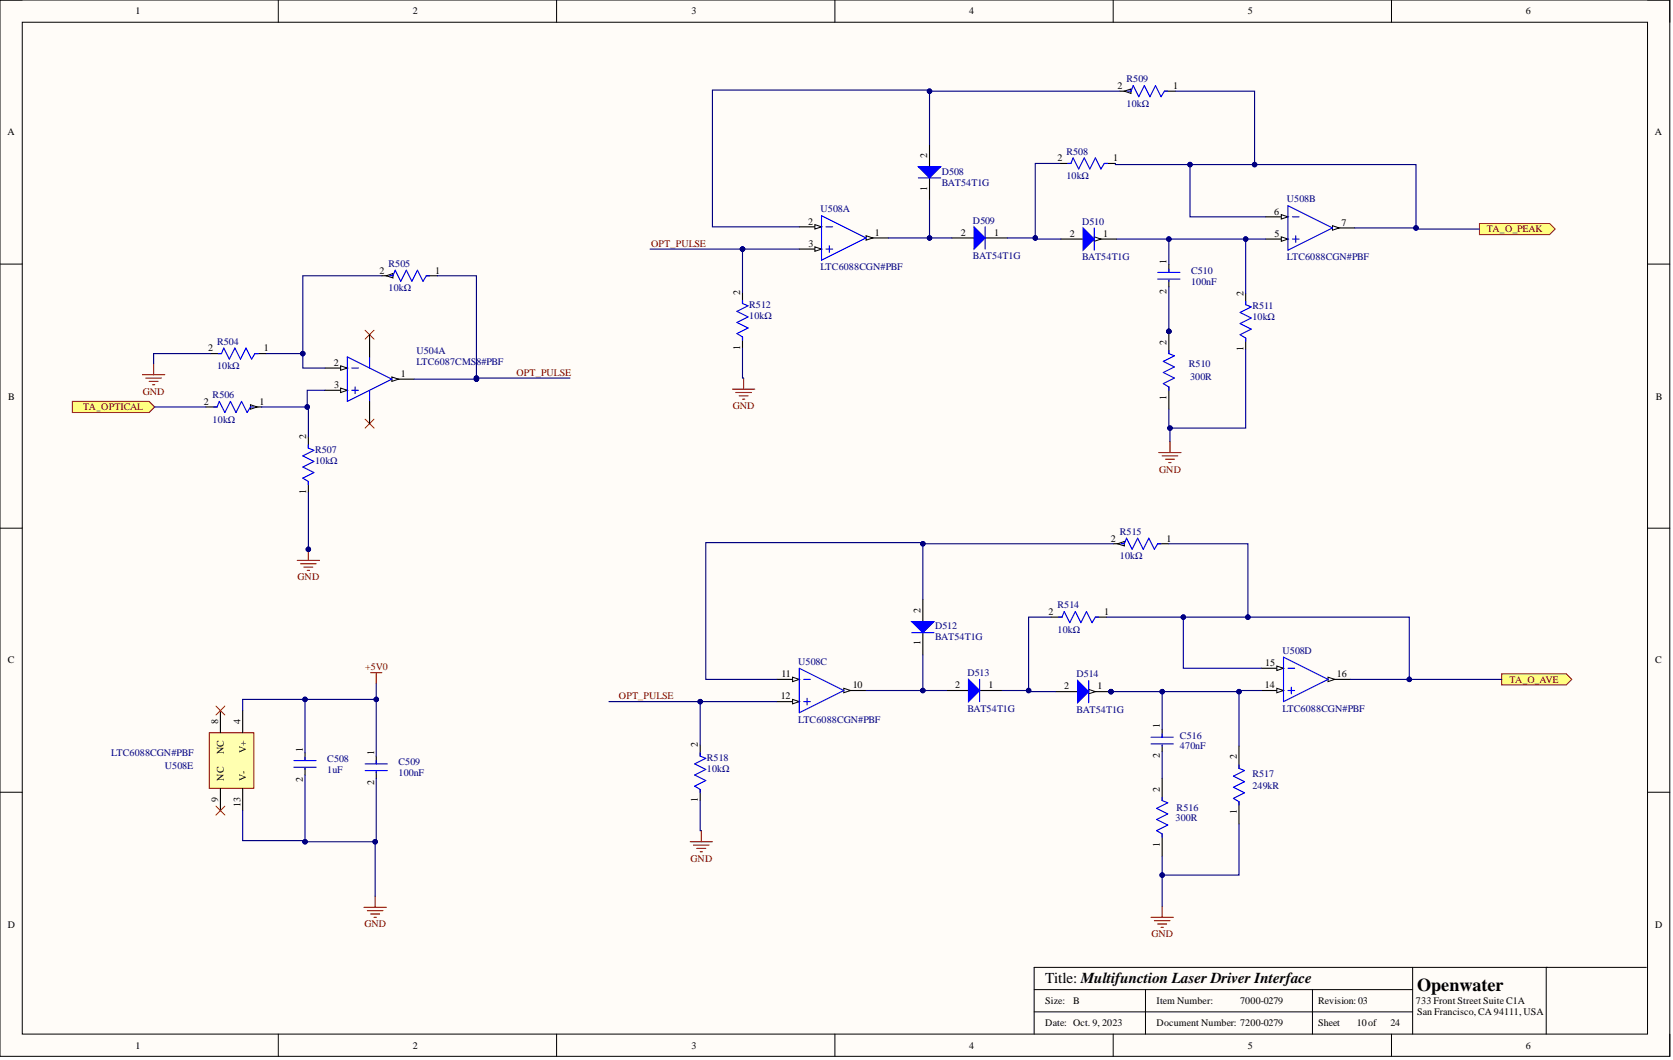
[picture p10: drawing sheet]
<svg xmlns="http://www.w3.org/2000/svg" width="381mm" height="241mm" viewBox="0 0 381 241" stroke-linecap="round" stroke-linejoin="round" font-family="sans-serif">
<defs><g id="words">
<text font-size="4.1" x="322.7" y="225.6">Openwater</text>
<text font-size="3.5" x="238" y="223.8">Title: Multifunction Laser Driver Interface</text>
<g font-size="2.3">
<text x="30.8" y="3.3">1</text>
<text x="94.1" y="3.3">2</text>
<text x="157.5" y="3.3">3</text>
<text x="220.7" y="3.3">4</text>
<text x="284.2" y="3.3">5</text>
<text x="347.5" y="3.3">6</text>
<text x="254.5" y="20.3">2</text>
<text x="267.2" y="20.3">1</text>
<text x="1.7" y="30.8">A</text>
<text x="211.2" y="35.9" transform="rotate(-90 211.2 35.9)">2</text>
<text x="376.9" y="30.8">A</text>
<text x="240.8" y="36.7">2</text>
<text x="253.5" y="36.7">1</text>
<text x="211.2" y="43.4" transform="rotate(-90 211.2 43.4)">1</text>
<text x="184.1" y="51.1">2</text>
<text x="199.3" y="53.7">1</text>
<text x="218.8" y="53.7">2</text>
<text x="226.4" y="53.7">1</text>
<text x="243.6" y="53.9">2</text>
<text x="251.2" y="53.9">1</text>
<text x="290.2" y="48.9">6</text>
<text x="290.3" y="53.9">5</text>
<text x="305.5" y="51.4">7</text>
<text x="184.1" y="56.2">3</text>
<text x="265.7" y="60" transform="rotate(-90 265.7 60)">1</text>
<text x="86.4" y="62.3">2</text>
<text x="99.1" y="62.3">1</text>
<text x="168.6" y="67.1" transform="rotate(-90 168.6 67.1)">2</text>
<text x="265.7" y="66.8" transform="rotate(-90 265.7 66.8)">2</text>
<text x="283.2" y="67.3" transform="rotate(-90 283.2 67.3)">2</text>
<text x="47.4" y="80">2</text>
<text x="60.1" y="80">1</text>
<text x="76.1" y="83.3">2</text>
<text x="168.6" y="79.6" transform="rotate(-90 168.6 79.6)">1</text>
<text x="265.7" y="78.5" transform="rotate(-90 265.7 78.5)">2</text>
<text x="283.2" y="79.8" transform="rotate(-90 283.2 79.8)">1</text>
<text x="76.1" y="88.3">3</text>
<text x="91.3" y="85.8">1</text>
<text x="1.9" y="91">B</text>
<text x="46.4" y="92.1">2</text>
<text x="59.1" y="92.1">1</text>
<text x="265.7" y="91" transform="rotate(-90 265.7 91)">1</text>
<text x="377.1" y="91">B</text>
<text x="69.7" y="100" transform="rotate(-90 69.7 100)">2</text>
<text x="69.7" y="112.5" transform="rotate(-90 69.7 112.5)">1</text>
<text x="253" y="123.3">2</text>
<text x="265.7" y="123.3">1</text>
<text x="209.7" y="139.5" transform="rotate(-90 209.7 139.5)">2</text>
<text x="238.8" y="140">2</text>
<text x="251.5" y="140">1</text>
<text x="209.7" y="146.9" transform="rotate(-90 209.7 146.9)">1</text>
<text x="1.8" y="151">C</text>
<text x="178" y="154.2">11</text>
<text x="288.2" y="151.6">15</text>
<text x="304.5" y="154.2">16</text>
<text x="377" y="151">C</text>
<text x="177.8" y="159.2">12</text>
<text x="194.2" y="156.7">10</text>
<text x="217.5" y="156.7">2</text>
<text x="225.1" y="156.7">1</text>
<text x="242.4" y="156.9">2</text>
<text x="250" y="156.9">1</text>
<text x="288.1" y="156.7">14</text>
<text x="49.7" y="164.8" transform="rotate(-90 49.7 164.8)">8</text>
<text x="54.8" y="164.8" transform="rotate(-90 54.8 164.8)">4</text>
<text x="264.2" y="165.8" transform="rotate(-90 264.2 165.8)">1</text>
<text x="51" y="171.7" transform="rotate(-90 51 171.7)">NC</text>
<text x="56" y="171.4" transform="rotate(-90 56 171.4)">V+</text>
<text x="69" y="171.1" transform="rotate(-90 69 171.1)">1</text>
<text x="85.2" y="171.9" transform="rotate(-90 85.2 171.9)">1</text>
<text x="159" y="170.1" transform="rotate(-90 159 170.1)">2</text>
<text x="264.2" y="172.6" transform="rotate(-90 264.2 172.6)">2</text>
<text x="281.7" y="172.9" transform="rotate(-90 281.7 172.9)">2</text>
<text x="51" y="177.7" transform="rotate(-90 51 177.7)">NC</text>
<text x="56" y="177.7" transform="rotate(-90 56 177.7)">V-</text>
<text x="69" y="177.9" transform="rotate(-90 69 177.9)">2</text>
<text x="85.2" y="178.7" transform="rotate(-90 85.2 178.7)">2</text>
<text x="49.7" y="182.5" transform="rotate(-90 49.7 182.5)">9</text>
<text x="54.8" y="183.6" transform="rotate(-90 54.8 183.6)">13</text>
<text x="159" y="182.6" transform="rotate(-90 159 182.6)">1</text>
<text x="264.2" y="180.2" transform="rotate(-90 264.2 180.2)">2</text>
<text x="281.7" y="185.4" transform="rotate(-90 281.7 185.4)">1</text>
<text x="264.2" y="192.7" transform="rotate(-90 264.2 192.7)">1</text>
<text x="1.8" y="211.2">D</text>
<text x="377" y="211.2">D</text>
<text x="238" y="228.6">Size:</text>
<text x="238" y="233.6">Date: Oct. 9, 2023</text>
<text x="244.4" y="228.6">B</text>
<text x="263.4" y="228.6">Item Number:</text>
<text x="263.4" y="233.6">Document Number: 7200-0279</text>
<text x="282.4" y="228.6">7000-0279</text>
<text x="300.2" y="228.6">Revision:03</text>
<text x="300.2" y="233.6">Sheet</text>
<text x="309" y="233.6">10of</text>
<text x="316.6" y="233.6">24</text>
<text x="322.5" y="228.6">733 Front Street Suite C1A</text>
<text x="322.7" y="231.1">San Francisco, CA 94111, USA</text>
<text x="30.8" y="238.7">1</text>
<text x="94.1" y="238.7">2</text>
<text x="157.5" y="238.7">3</text>
<text x="220.7" y="238.7">4</text>
<text x="284.2" y="238.7">5</text>
<text x="347.5" y="238.7">6</text>
</g>
<g font-size="2.3" fill="#000080">
<text x="256.6" y="18.7">R509</text>
<text x="256.6" y="24.3">10kΩ</text>
<text x="242.9" y="35.2">R508</text>
<text x="214.5" y="39.7">D508</text>
<text x="242.9" y="40.8">10kΩ</text>
<text x="214.5" y="42.3">BAT54T1G</text>
<text x="293.1" y="46.1">U508B</text>
<text x="186.8" y="48.3">U508A</text>
<text x="221.6" y="50.9">D509</text>
<text x="246.4" y="51.1">D510</text>
<text x="221.6" y="59">BAT54T1G</text>
<text x="246.4" y="59.2">BAT54T1G</text>
<text x="293.1" y="59.2">LTC6088CGN#PBF</text>
<text x="88.5" y="60.8">R505</text>
<text x="186.8" y="61.5">LTC6088CGN#PBF</text>
<text x="271.3" y="64.8">100nF</text>
<text x="271.3" y="62.3">C510</text>
<text x="88.5" y="66.3">10kΩ</text>
<text x="170.6" y="70.1">R512</text>
<text x="285.2" y="70.4">R511</text>
<text x="170.6" y="72.6">10kΩ</text>
<text x="285.2" y="72.9">10kΩ</text>
<text x="49.4" y="78.5">R504</text>
<text x="94.8" y="80.5">U504A</text>
<text x="94.8" y="83">LTC6087CMS8#PBF</text>
<text x="270.8" y="83.5">R510</text>
<text x="49.4" y="84">10kΩ</text>
<text x="271" y="86.6">300R</text>
<text x="48.4" y="90.6">R506</text>
<text x="48.4" y="96.2">10kΩ</text>
<text x="71.7" y="105.6">10kΩ</text>
<text x="71.7" y="103">R507</text>
<text x="255" y="121.8">R515</text>
<text x="255" y="127.3">10kΩ</text>
<text x="213" y="143.3">D512</text>
<text x="240.8" y="138.5">R514</text>
<text x="213" y="145.8">BAT54T1G</text>
<text x="240.8" y="144">10kΩ</text>
<text x="292" y="148.8">U508D</text>
<text x="181.8" y="151.4">U508C</text>
<text x="220.3" y="153.9">D513</text>
<text x="245.1" y="154.2">D514</text>
<text x="220.3" y="162">BAT54T1G</text>
<text x="292" y="162">LTC6088CGN#PBF</text>
<text x="181.8" y="164.5">LTC6088CGN#PBF</text>
<text x="245.1" y="162.3">BAT54T1G</text>
<text x="25.4" y="172.1">LTC6088CGN#PBF</text>
<text x="74.5" y="173.4">C508</text>
<text x="161" y="173.1">R518</text>
<text x="268.7" y="170.6">470nF</text>
<text x="268.7" y="168.3">C516</text>
<text x="37.5" y="175.2">U508E</text>
<text x="74.5" y="175.9">1uF</text>
<text x="90.8" y="176.7">100nF</text>
<text x="90.8" y="174.1">C509</text>
<text x="161" y="175.7">10kΩ</text>
<text x="285.2" y="179.7">249kR</text>
<text x="285.2" y="176.9">R517</text>
<text x="268" y="184.5">R516</text>
<text x="267.7" y="186.8">300R</text>
</g>
<g font-size="2.3" fill="#800000">
<text x="338.6" y="52.9">TA_O_PEAK</text>
<text x="148.3" y="56.2">OPT_PULSE</text>
<text x="32.5" y="89.9">GND</text>
<text x="117.6" y="85.6">OPT_PULSE</text>
<text x="18.9" y="93.4">TA_OPTICAL</text>
<text x="166.9" y="93.1">GND</text>
<text x="264" y="107.6">GND</text>
<text x="67.8" y="132.1">GND</text>
<text x="83.2" y="152.6">+5V0</text>
<text x="343.8" y="155.4">TA_O_AVE</text>
<text x="141" y="159.2">OPT_PULSE</text>
<text x="157.3" y="196.2">GND</text>
<text x="83" y="211.1">GND</text>
<text x="262.2" y="213.4">GND</text>
</g>
</g></defs>
<path d="M0 0h380.3v240.5h-380.3z" fill-rule="evenodd" fill="#fffcf8"/>
<path d="M0 0h380.3v240.5h-380.3z" fill="none" stroke="#000" stroke-width=".23"/>
<path d="M5.1 5.1h370.1v230.3h-370.1z" fill-rule="evenodd" fill="#fffcf8"/>
<g fill="none" stroke="#000" stroke-width=".23">
<path d="M0 0h5.1M5.1 5.1h370.1v230.3h-370.1zM63.4 0v5.1M126.8 0v5.1M190.1 0v5.1M253.5 0v5.1M316.9 0v5.1M375.2 0h5.1v5.1M0 60.1h5.1M375.2 60.1h5.1M0 120.2h5.1M375.2 120.2h5.1"/>
<path d="M0 180.3h5.1M375.2 180.3h5.1M63.4 235.4v5.1M126.8 235.4v5.1M190.1 235.4v5.1M235.5 225.3h86.2M235.5 230.3h86.2M253.5 235.4v5.1M260.9 225.3v10.1M298.9 225.3v10.1M316.9 235.4v5.1M321.7 220.2v15.2"/>
<path d="M352.1 220.2v15.2M374.9 220.2h-139.4v15.2M380.3 235.4v5.1"/>
</g>
<path d="M166.8 88.6h5.1M167.6 89.4h3.5M168.3 90.1h2.1M169.1 90.9h.5M169.3 86.1v2.5M263.9 103h5.1M264.7 103.8h3.5M265.4 104.5h2.1M266.2 105.3h.5M266.4 100.5v2.5" fill="none" stroke="#800000" stroke-width=".25"/>
<path d="M255 20.8h2.6M265.2 20.8h2.5" fill="none" stroke="#000" stroke-width=".25"/>
<path d="M256 20.8l1.6-.5v1z" fill="#f8fcff"/>
<path d="M256 20.8l1.6-.5v1z" fill="none" stroke="#000" stroke-width=".23"/>
<path d="M243.1 37.2h.8l.5-1.3 1.3 2.6 1.2-2.6 1.3 2.6 1.3-2.6 1.2 2.6 .8-1.3h.7M256.8 20.8h.8l.5-1.3 1.2 2.5 1.3-2.5 1.3 2.5 1.2-2.5 1.3 2.5 .8-1.2h.7M169.1 68.3v.8l1.3 .5-2.6 1.3 2.6 1.2-2.6 1.3 2.6 1.3-2.6 1.2 1.3 .8v.8M283.7 68.6v.8l1.2 .5-2.5 1.2 2.5 1.3-2.5 1.3 2.5 1.2-2.5 1.3 1.3 .8v.7M66.9 173.1h5.1M66.9 174.7h5.1M69.5 172.4v.7M69.5 174.9v.3M83.2 173.9h5M83.2 175.4h5M85.7 173.1v.8M85.7 175.7v.2" fill="none" stroke="#00f" stroke-width=".25"/>
<path d="M241.3 37.2h2.6M251.5 37.2h2.5M169.1 66.6v2.5M169.1 76.7v2.5M283.7 66.8v2.6M283.7 77v2.5M253.5 123.8h2.5M263.7 123.8h2.5M69.5 171.4v1.7M69.5 174.9v1.5M85.7 172.1v1.8M85.7 175.7v1.5" fill="none" stroke="#000" stroke-width=".25"/>
<path d="M84.4 153.1h2.6M85.7 153.1v2.6M157.2 191.6h5M157.9 192.4h3.6M158.7 193.1h2M159.5 193.9h.5M159.7 189.1v2.5M262.1 208.8h5.1M262.9 209.6h3.5M263.7 210.3h2M264.4 211.1h.5M264.7 206.3v2.5" fill="none" stroke="#800000" stroke-width=".25"/>
<path d="M254.5 123.8l1.5-.5v1z" fill="#f8fcff"/>
<path d="M254.5 123.8l1.5-.5v1z" fill="none" stroke="#000" stroke-width=".23"/>
<path d="M255.3 123.8h.7l.6-1.3 1.2 2.5 1.3-2.5 1.3 2.5 1.2-2.5 1.3 2.5 .8-1.2h.7M241.1 140.5h.8l.5-1.3 1.2 2.5 1.3-2.5 1.3 2.5 1.2-2.5 1.3 2.5 .8-1.2h.7M159.5 171.4v.7l1.2 .5-2.5 1.3 2.5 1.3-2.5 1.2 2.5 1.3-2.5 1.3 1.3 .7v.8" fill="none" stroke="#00f" stroke-width=".25"/>
<path d="M239.3 140.5h2.6M249.5 140.5h2.5M159.5 169.6v2.5M159.5 179.7v2.5" fill="none" stroke="#000" stroke-width=".25"/>
<path d="M32.4 85.3h5.1M33.2 86.1h3.6M34 86.8h2M34.7 87.6h.5M35 82.8v2.5M67.7 127.6h5.1M68.4 128.3h3.6M69.2 129.1h2M70 129.9h.5M70.2 125v2.6" fill="none" stroke="#800000" stroke-width=".25"/>
<circle cx="70.2" cy="125" r=".51" fill="#000080"/>
<circle cx="70.2" cy="125" r=".51" fill="none" stroke="#000080" stroke-width=".23"/>
<path d="M211.7 32.9v5.1M211.7 40.5v5.1" fill="none" stroke="#000" stroke-width=".25"/>
<path d="M209.1 38h5.1l-2.5 2.5z" fill="#00f"/>
<path d="M209.1 38h5.1l-2.5 2.5zM209.1 40.5h5.1" fill="none" stroke="#00f" stroke-width=".25"/>
<path d="M216.8 54.2h5M224.4 54.2h5" fill="none" stroke="#000" stroke-width=".25"/>
<path d="M221.8 51.6l2.6 2.6-2.6 2.5z" fill="#00f"/>
<path d="M221.8 51.6l2.6 2.6-2.6 2.5zM224.4 51.6v5.1" fill="none" stroke="#00f" stroke-width=".25"/>
<path d="M249.2 54.4h5.1" fill="none" stroke="#000" stroke-width=".25"/>
<path d="M249.2 53.9l1.5 .5-1.5 .5z" fill="#f8fcff"/>
<path d="M249.2 53.9l1.5 .5-1.5 .5z" fill="none" stroke="#000" stroke-width=".23"/>
<path d="M241.6 54.4h5.1" fill="none" stroke="#000" stroke-width=".25"/>
<path d="M246.7 51.9l2.5 2.5-2.5 2.6z" fill="#00f"/>
<path d="M246.7 51.9l2.5 2.5-2.5 2.6zM249.2 51.9v5.1" fill="none" stroke="#00f" stroke-width=".25"/>
<path d="M210.2 136.4v5.1M210.2 144v5.1" fill="none" stroke="#000" stroke-width=".25"/>
<path d="M207.6 141.5h5.1l-2.5 2.5z" fill="#00f"/>
<path d="M207.6 141.5h5.1l-2.5 2.5zM207.6 144h5.1" fill="none" stroke="#00f" stroke-width=".25"/>
<path d="M215.5 157.2h5.1M223.1 157.2h5.1" fill="none" stroke="#000" stroke-width=".25"/>
<path d="M220.6 154.7l2.5 2.5-2.5 2.5z" fill="#00f"/>
<path d="M220.6 154.7l2.5 2.5-2.5 2.5zM223.1 154.7v5" fill="none" stroke="#00f" stroke-width=".25"/>
<circle cx="253" cy="157.4" r=".51" fill="#000080"/>
<circle cx="253" cy="157.4" r=".51" fill="none" stroke="#000080" stroke-width=".23"/>
<path d="M247.9 157.4h5.1" fill="none" stroke="#000" stroke-width=".25"/>
<path d="M247.9 156.9l1.6 .5-1.6 .5z" fill="#f8fcff"/>
<path d="M247.9 156.9l1.6 .5-1.6 .5z" fill="none" stroke="#000" stroke-width=".23"/>
<circle cx="253" cy="157.4" r=".51" fill="#000080"/>
<circle cx="253" cy="157.4" r=".51" fill="none" stroke="#000080" stroke-width=".23"/>
<path d="M240.3 157.4h5.1" fill="none" stroke="#000" stroke-width=".25"/>
<path d="M245.4 154.9l2.5 2.5-2.5 2.6z" fill="#00f"/>
<path d="M245.4 154.9l2.5 2.5-2.5 2.6zM247.9 154.9v5.1" fill="none" stroke="#00f" stroke-width=".25"/>
<path d="M197.2 54.2h5.1" fill="none" stroke="#000" stroke-width=".25"/>
<path d="M197.2 53.7l1.6 .5-1.6 .5z" fill="#f8fcff"/>
<path d="M197.2 53.7l1.6 .5-1.6 .5z" fill="none" stroke="#000" stroke-width=".23"/>
<path d="M182 56.7h5.1" fill="none" stroke="#000" stroke-width=".25"/>
<path d="M185.6 56.2l1.5 .5-1.5 .5z" fill="#f8fcff"/>
<path d="M185.6 56.2l1.5 .5-1.5 .5z" fill="none" stroke="#000" stroke-width=".23"/>
<path d="M182 51.6h5.1" fill="none" stroke="#000" stroke-width=".25"/>
<path d="M185.6 51.1l1.5 .5-1.5 .5z" fill="#f8fcff"/>
<path d="M185.6 51.1l1.5 .5-1.5 .5z" fill="none" stroke="#000" stroke-width=".23"/>
<path d="M187.1 49.1l10.1 5.1-10.1 5zM188.1 51.6h1.5M188.1 56.7h1.5M188.9 55.9v1.6" fill="none" stroke="#00f" stroke-width=".25"/>
<path d="M303.5 51.9h5" fill="none" stroke="#000" stroke-width=".25"/>
<path d="M303.5 51.4l1.5 .5-1.5 .5z" fill="#f8fcff"/>
<path d="M303.5 51.4l1.5 .5-1.5 .5z" fill="none" stroke="#000" stroke-width=".23"/>
<path d="M288.2 54.4h5.1" fill="none" stroke="#000" stroke-width=".25"/>
<path d="M291.8 53.9l1.5 .5-1.5 .5z" fill="#f8fcff"/>
<path d="M291.8 53.9l1.5 .5-1.5 .5z" fill="none" stroke="#000" stroke-width=".23"/>
<path d="M288.2 49.4h5.1" fill="none" stroke="#000" stroke-width=".25"/>
<path d="M291.8 48.9l1.5 .5-1.5 .5z" fill="#f8fcff"/>
<path d="M291.8 48.9l1.5 .5-1.5 .5z" fill="none" stroke="#000" stroke-width=".23"/>
<path d="M293.3 46.8l10.2 5.1-10.2 5.1zM294.3 49.4h1.5M294.3 54.4h1.5M295.1 53.7v1.5" fill="none" stroke="#00f" stroke-width=".25"/>
<path d="M192.2 157.2h5" fill="none" stroke="#000" stroke-width=".25"/>
<path d="M192.2 156.7l1.5 .5-1.5 .5z" fill="#f8fcff"/>
<path d="M192.2 156.7l1.5 .5-1.5 .5z" fill="none" stroke="#000" stroke-width=".23"/>
<path d="M177 159.7h5" fill="none" stroke="#000" stroke-width=".25"/>
<path d="M180.5 159.2l1.5 .5-1.5 .5z" fill="#f8fcff"/>
<path d="M180.5 159.2l1.5 .5-1.5 .5z" fill="none" stroke="#000" stroke-width=".23"/>
<path d="M177 154.7h5" fill="none" stroke="#000" stroke-width=".25"/>
<path d="M180.5 154.2l1.5 .5-1.5 .5z" fill="#f8fcff"/>
<path d="M180.5 154.2l1.5 .5-1.5 .5z" fill="none" stroke="#000" stroke-width=".23"/>
<path d="M182 152.1l10.2 5.1-10.2 5.1zM183 154.7h1.6M183 159.7h1.6M183.8 159v1.5" fill="none" stroke="#00f" stroke-width=".25"/>
<path d="M302.4 154.7h5.1" fill="none" stroke="#000" stroke-width=".25"/>
<path d="M302.4 154.2l1.6 .5-1.6 .5z" fill="#f8fcff"/>
<path d="M302.4 154.2l1.6 .5-1.6 .5z" fill="none" stroke="#000" stroke-width=".23"/>
<path d="M287.2 157.2h5.1" fill="none" stroke="#000" stroke-width=".25"/>
<path d="M290.8 156.7l1.5 .5-1.5 .5z" fill="#f8fcff"/>
<path d="M290.8 156.7l1.5 .5-1.5 .5z" fill="none" stroke="#000" stroke-width=".23"/>
<path d="M287.2 152.1h5.1" fill="none" stroke="#000" stroke-width=".25"/>
<path d="M290.8 151.6l1.5 .5-1.5 .5z" fill="#f8fcff"/>
<path d="M290.8 151.6l1.5 .5-1.5 .5z" fill="none" stroke="#000" stroke-width=".23"/>
<path d="M292.3 149.6l10.1 5.1-10.1 5zM293.3 152.1h1.5M293.3 157.2h1.5M294.1 156.4v1.5" fill="none" stroke="#00f" stroke-width=".25"/>
<path d="M47.7 166.8h10.1v12.7h-10.1z" fill-rule="evenodd" fill="#ffffb0"/>
<path d="M47.7 166.8h10.1v12.7h-10.1z" fill="none" stroke="#800000" stroke-width=".23"/>
<path d="M50.2 161.7v5.1M50.2 179.5v5M55.3 161.7v5.1M55.3 179.5v5" fill="none" stroke="#000" stroke-width=".25"/>
<path d="M49.2 160.7l2 2.1M51.2 160.7l-2 2.1M49.2 183.5l2 2M51.2 183.5l-2 2" fill="none" stroke="#f00" stroke-width=".23"/>
<path d="M82.9 206.5h5.1M83.7 207.3h3.5M84.4 208.1h2M85.2 208.8h.5M85.4 204v2.5" fill="none" stroke="#800000" stroke-width=".25"/>
<path d="M16.5 91.4h17.5l1.2 1.2-1.2 1.3h-17.5z" fill-rule="evenodd" fill="#ffff80"/>
<path d="M16.5 91.4h17.5l1.2 1.2-1.2 1.3h-17.5z" fill="none" stroke="#800000" stroke-width=".23"/>
<path d="M336.9 50.9h16l1.3 1.2-1.3 1.3h-16z" fill-rule="evenodd" fill="#ffff80"/>
<path d="M336.9 50.9h16l1.3 1.2-1.3 1.3h-16z" fill="none" stroke="#800000" stroke-width=".23"/>
<path d="M342 153.4h14.7l1.3 1.3-1.3 1.2h-14.7z" fill-rule="evenodd" fill="#ffff80"/>
<path d="M342 153.4h14.7l1.3 1.3-1.3 1.2h-14.7z" fill="none" stroke="#800000" stroke-width=".23"/>
<path d="M83.2 75.2l2 2M85.2 75.2l-2 2M83.2 95.4l2 2.1M85.2 95.4l-2 2.1" fill="none" stroke="#f00" stroke-width=".23"/>
<path d="M89.2 86.3h5.1" fill="none" stroke="#000" stroke-width=".25"/>
<path d="M89.2 85.8l1.6 .5-1.6 .5z" fill="#f8fcff"/>
<path d="M89.2 85.8l1.6 .5-1.6 .5z" fill="none" stroke="#000" stroke-width=".23"/>
<path d="M74 88.8h5.1" fill="none" stroke="#000" stroke-width=".25"/>
<path d="M77.6 88.3l1.5 .5-1.5 .6z" fill="#f8fcff"/>
<path d="M77.6 88.3l1.5 .5-1.5 .6z" fill="none" stroke="#000" stroke-width=".23"/>
<path d="M74 83.8h5.1" fill="none" stroke="#000" stroke-width=".25"/>
<path d="M77.6 83.3l1.5 .5-1.5 .5z" fill="#f8fcff"/>
<path d="M77.6 83.3l1.5 .5-1.5 .5z" fill="none" stroke="#000" stroke-width=".23"/>
<path d="M79.1 81.3l10.1 5-10.1 5.1zM80.1 83.8h1.5M80.1 88.8h1.5M80.9 88.1v1.5M84.2 81.3v2.5M84.2 88.8v2.6" fill="none" stroke="#00f" stroke-width=".25"/>
<path d="M84.2 76.2v5.1M87 62.8h2.5M97.1 62.8h2.5M84.2 91.4v5" fill="none" stroke="#000" stroke-width=".25"/>
<path d="M88 62.8l1.5-.5v1z" fill="#f8fcff"/>
<path d="M88 62.8l1.5-.5v1z" fill="none" stroke="#000" stroke-width=".23"/>
<path d="M88.7 62.8h.8l.5-1.3 1.3 2.5 1.2-2.5 1.3 2.5 1.3-2.5 1.2 2.5 .8-1.2h.8M49.7 80.5h.7l.6-1.3 1.2 2.6 1.3-2.6 1.3 2.6 1.2-2.6 1.3 2.6 .8-1.3h.7" fill="none" stroke="#00f" stroke-width=".25"/>
<path d="M47.9 80.5h2.5M57 92.6h2.6M58.1 80.5h2.5" fill="none" stroke="#000" stroke-width=".25"/>
<path d="M57 92.1l1.6 .5-1.6 .5z" fill="#f8fcff"/>
<path d="M57 92.1l1.6 .5-1.6 .5z" fill="none" stroke="#000" stroke-width=".23"/>
<path d="M266.2 60.2v1.8M266.2 63.8v1.5M46.9 92.6h2.5M70.2 99.5v2.5M70.2 109.6v2.5M264.7 166v1.8M264.7 169.6v1.5" fill="none" stroke="#000" stroke-width=".25"/>
<path d="M263.7 62h5M263.7 63.5h5M266.2 61.3v.7M266.2 63.8v.2M48.7 92.6h.7l.5-1.2 1.3 2.5 1.3-2.5 1.2 2.5 1.3-2.5 1.3 2.5 .7-1.3h.8M70.2 101.2v.8l1.3 .5-2.5 1.3 2.5 1.2-2.5 1.3 2.5 1.3-2.5 1.2 1.2 .8v.8M262.1 167.8h5.1M262.1 169.3h5.1M264.7 167.1v.7M264.7 169.6v.2" fill="none" stroke="#00f" stroke-width=".25"/>
<circle cx="266.2" cy="75.4" r=".51" fill="#000080"/>
<circle cx="266.2" cy="75.4" r=".51" fill="none" stroke="#000080" stroke-width=".23"/>
<path d="M266.2 75.4v5.1M266.2 88.1v5" fill="none" stroke="#000" stroke-width=".25"/>
<circle cx="266.2" cy="75.4" r=".51" fill="#000080"/>
<circle cx="266.2" cy="75.4" r=".51" fill="none" stroke="#000080" stroke-width=".23"/>
<path d="M266.2 79.7v.8l1.3 .5-2.6 1.3 2.6 1.2-2.6 1.3 2.6 1.3-2.6 1.2 1.3 .8v.7M282.2 174.1v.8l1.2 .5-2.5 1.3 2.5 1.2-2.5 1.3 2.5 1.3-2.5 1.2 1.3 .8v.8M264.7 181.5v.7l1.2 .6-2.5 1.2 2.5 1.3-2.5 1.3 2.5 1.2-2.5 1.3 1.3 .7v.8" fill="none" stroke="#00f" stroke-width=".25"/>
<path d="M264.7 177.2v5M282.2 169.8v5.1M264.7 189.8v5.1M282.2 182.5v5.1" fill="none" stroke="#000" stroke-width=".25"/>
<path d="M267.7 20.8h18v16.7" fill="none" stroke="#000080" stroke-width=".25"/>
<circle cx="285.7" cy="37.5" r=".51" fill="#000080"/>
<circle cx="285.7" cy="37.5" r=".51" fill="none" stroke="#000080" stroke-width=".23"/>
<path d="M182 56.7h-12.9v9.9" fill="none" stroke="#000080" stroke-width=".25"/>
<circle cx="169.1" cy="56.7" r=".51" fill="#000080"/>
<circle cx="169.1" cy="56.7" r=".51" fill="none" stroke="#000080" stroke-width=".23"/>
<path d="M283.7 54.4h4.5" fill="none" stroke="#000080" stroke-width=".25"/>
<circle cx="283.7" cy="54.4" r=".51" fill="#000080"/>
<circle cx="283.7" cy="54.4" r=".51" fill="none" stroke="#000080" stroke-width=".23"/>
<path d="M271 37.5v11.9h17.2" fill="none" stroke="#000080" stroke-width=".25"/>
<circle cx="271" cy="37.5" r=".51" fill="#000080"/>
<circle cx="271" cy="37.5" r=".51" fill="none" stroke="#000080" stroke-width=".23"/>
<path d="M266.2 54.4h17.5v12.4" fill="none" stroke="#000080" stroke-width=".25"/>
<circle cx="266.2" cy="54.4" r=".51" fill="#000080"/>
<circle cx="266.2" cy="54.4" r=".51" fill="none" stroke="#000080" stroke-width=".23"/>
<circle cx="283.7" cy="54.4" r=".51" fill="#000080"/>
<circle cx="283.7" cy="54.4" r=".51" fill="none" stroke="#000080" stroke-width=".23"/>
<path d="M211.7 20.8h43.3M169.1 79.2v6.9h.2" fill="none" stroke="#000080" stroke-width=".25"/>
<circle cx="211.7" cy="20.8" r=".51" fill="#000080"/>
<circle cx="211.7" cy="20.8" r=".51" fill="none" stroke="#000080" stroke-width=".23"/>
<path d="M210.2 157.2h5.3" fill="none" stroke="#000080" stroke-width=".25"/>
<circle cx="210.2" cy="157.2" r=".51" fill="#000080"/>
<circle cx="210.2" cy="157.2" r=".51" fill="none" stroke="#000080" stroke-width=".23"/>
<path d="M210.2 149.1v8.1h-13" fill="none" stroke="#000080" stroke-width=".25"/>
<circle cx="210.2" cy="157.2" r=".51" fill="#000080"/>
<circle cx="210.2" cy="157.2" r=".51" fill="none" stroke="#000080" stroke-width=".23"/>
<path d="M266.2 123.8h18v16.7" fill="none" stroke="#000080" stroke-width=".25"/>
<circle cx="284.2" cy="140.5" r=".51" fill="#000080"/>
<circle cx="284.2" cy="140.5" r=".51" fill="none" stroke="#000080" stroke-width=".23"/>
<path d="M177 159.7h-17.5v9.9" fill="none" stroke="#000080" stroke-width=".25"/>
<circle cx="159.5" cy="159.7" r=".51" fill="#000080"/>
<circle cx="159.5" cy="159.7" r=".51" fill="none" stroke="#000080" stroke-width=".23"/>
<path d="M264.7 157.4h17.5v12.4" fill="none" stroke="#000080" stroke-width=".25"/>
<circle cx="264.7" cy="157.4" r=".51" fill="#000080"/>
<circle cx="264.7" cy="157.4" r=".51" fill="none" stroke="#000080" stroke-width=".23"/>
<circle cx="282.2" cy="157.4" r=".51" fill="#000080"/>
<circle cx="282.2" cy="157.4" r=".51" fill="none" stroke="#000080" stroke-width=".23"/>
<path d="M210.2 123.8h43.3M159.5 182.2v6.9h.2" fill="none" stroke="#000080" stroke-width=".25"/>
<circle cx="210.2" cy="123.8" r=".51" fill="#000080"/>
<circle cx="210.2" cy="123.8" r=".51" fill="none" stroke="#000080" stroke-width=".23"/>
<path d="M87 62.8h-18v17.7" fill="none" stroke="#000080" stroke-width=".25"/>
<circle cx="69" cy="80.5" r=".51" fill="#000080"/>
<circle cx="69" cy="80.5" r=".51" fill="none" stroke="#000080" stroke-width=".23"/>
<path d="M169.1 56.2v.5" fill="none" stroke="#000080" stroke-width=".25"/>
<circle cx="169.1" cy="56.7" r=".51" fill="#000080"/>
<circle cx="169.1" cy="56.7" r=".51" fill="none" stroke="#000080" stroke-width=".23"/>
<path d="M148.1 56.7h21" fill="none" stroke="#000080" stroke-width=".25"/>
<circle cx="169.1" cy="56.7" r=".51" fill="#000080"/>
<circle cx="169.1" cy="56.7" r=".51" fill="none" stroke="#000080" stroke-width=".23"/>
<path d="M138.7 159.7h20.8" fill="none" stroke="#000080" stroke-width=".25"/>
<circle cx="159.5" cy="159.7" r=".51" fill="#000080"/>
<circle cx="159.5" cy="159.7" r=".51" fill="none" stroke="#000080" stroke-width=".23"/>
<path d="M211.7 45.6v8.6h-9.4" fill="none" stroke="#000080" stroke-width=".25"/>
<circle cx="211.7" cy="54.2" r=".51" fill="#000080"/>
<circle cx="211.7" cy="54.2" r=".51" fill="none" stroke="#000080" stroke-width=".23"/>
<path d="M228.2 157.2h6" fill="none" stroke="#000080" stroke-width=".25"/>
<circle cx="234.2" cy="157.2" r=".51" fill="#000080"/>
<circle cx="234.2" cy="157.2" r=".51" fill="none" stroke="#000080" stroke-width=".23"/>
<path d="M85.7 155.7v3.5h-16.2" fill="none" stroke="#000080" stroke-width=".25"/>
<circle cx="69.5" cy="159.2" r=".51" fill="#000080"/>
<circle cx="69.5" cy="159.2" r=".51" fill="none" stroke="#000080" stroke-width=".23"/>
<circle cx="85.7" cy="159.2" r=".51" fill="#000080"/>
<circle cx="85.7" cy="159.2" r=".51" fill="none" stroke="#000080" stroke-width=".23"/>
<path d="M85.7 159.2v12.9" fill="none" stroke="#000080" stroke-width=".25"/>
<circle cx="85.7" cy="159.2" r=".51" fill="#000080"/>
<circle cx="85.7" cy="159.2" r=".51" fill="none" stroke="#000080" stroke-width=".23"/>
<path d="M55.3 161.7v-2.5h14.2v12.2" fill="none" stroke="#000080" stroke-width=".25"/>
<circle cx="69.5" cy="159.2" r=".51" fill="#000080"/>
<circle cx="69.5" cy="159.2" r=".51" fill="none" stroke="#000080" stroke-width=".23"/>
<path d="M269.5 140.5v11.6h17.7" fill="none" stroke="#000080" stroke-width=".25"/>
<circle cx="269.5" cy="140.5" r=".51" fill="#000080"/>
<circle cx="269.5" cy="140.5" r=".51" fill="none" stroke="#000080" stroke-width=".23"/>
<path d="M287.2 157.2h-5v.2" fill="none" stroke="#000080" stroke-width=".25"/>
<circle cx="282.2" cy="157.4" r=".51" fill="#000080"/>
<circle cx="282.2" cy="157.4" r=".51" fill="none" stroke="#000080" stroke-width=".23"/>
<path d="M69.5 176.4v15.2" fill="none" stroke="#000080" stroke-width=".25"/>
<circle cx="69.5" cy="191.6" r=".51" fill="#000080"/>
<circle cx="69.5" cy="191.6" r=".51" fill="none" stroke="#000080" stroke-width=".23"/>
<path d="M85.4 191.6v12.4" fill="none" stroke="#000080" stroke-width=".25"/>
<circle cx="85.4" cy="191.6" r=".51" fill="#000080"/>
<circle cx="85.4" cy="191.6" r=".51" fill="none" stroke="#000080" stroke-width=".23"/>
<path d="M94.3 86.3h14.2" fill="none" stroke="#000080" stroke-width=".25"/>
<circle cx="108.5" cy="86.3" r=".51" fill="#000080"/>
<circle cx="108.5" cy="86.3" r=".51" fill="none" stroke="#000080" stroke-width=".23"/>
<path d="M211.7 32.9v-12.4h-49.5v31.1h19.8" fill="none" stroke="#000080" stroke-width=".25"/>
<circle cx="211.7" cy="20.8" r=".51" fill="#000080"/>
<circle cx="211.7" cy="20.8" r=".51" fill="none" stroke="#000080" stroke-width=".23"/>
<path d="M308.5 51.9h14" fill="none" stroke="#000080" stroke-width=".25"/>
<circle cx="322.5" cy="51.9" r=".51" fill="#000080"/>
<circle cx="322.5" cy="51.9" r=".51" fill="none" stroke="#000080" stroke-width=".23"/>
<path d="M254 37.2v.3h68.5v14.6h14.4" fill="none" stroke="#000080" stroke-width=".25"/>
<circle cx="271" cy="37.5" r=".51" fill="#000080"/>
<circle cx="271" cy="37.5" r=".51" fill="none" stroke="#000080" stroke-width=".23"/>
<circle cx="285.7" cy="37.5" r=".51" fill="#000080"/>
<circle cx="285.7" cy="37.5" r=".51" fill="none" stroke="#000080" stroke-width=".23"/>
<circle cx="322.5" cy="51.9" r=".51" fill="#000080"/>
<circle cx="322.5" cy="51.9" r=".51" fill="none" stroke="#000080" stroke-width=".23"/>
<path d="M266.2 65.3v10.4" fill="none" stroke="#000080" stroke-width=".25"/>
<circle cx="266.2" cy="75.4" r=".51" fill="#000080"/>
<circle cx="266.2" cy="75.4" r=".51" fill="none" stroke="#000080" stroke-width=".23"/>
<path d="M283.7 79.5v18h-17.3v3" fill="none" stroke="#000080" stroke-width=".25"/>
<circle cx="266.4" cy="97.5" r=".51" fill="#000080"/>
<circle cx="266.4" cy="97.5" r=".51" fill="none" stroke="#000080" stroke-width=".23"/>
<path d="M266.2 93.1v4.4h.2" fill="none" stroke="#000080" stroke-width=".25"/>
<circle cx="266.4" cy="97.5" r=".51" fill="#000080"/>
<circle cx="266.4" cy="97.5" r=".51" fill="none" stroke="#000080" stroke-width=".23"/>
<path d="M211.7 54.2h5.1" fill="none" stroke="#000080" stroke-width=".25"/>
<circle cx="211.7" cy="54.2" r=".51" fill="#000080"/>
<circle cx="211.7" cy="54.2" r=".51" fill="none" stroke="#000080" stroke-width=".23"/>
<path d="M229.4 54.2h6.4" fill="none" stroke="#000080" stroke-width=".25"/>
<circle cx="235.8" cy="54.2" r=".51" fill="#000080"/>
<circle cx="235.8" cy="54.2" r=".51" fill="none" stroke="#000080" stroke-width=".23"/>
<path d="M241.3 37.2h-5.5v17.2h5.8" fill="none" stroke="#000080" stroke-width=".25"/>
<circle cx="235.8" cy="54.2" r=".51" fill="#000080"/>
<circle cx="235.8" cy="54.2" r=".51" fill="none" stroke="#000080" stroke-width=".23"/>
<path d="M99.6 62.8h8.9v23.3" fill="none" stroke="#000080" stroke-width=".25"/>
<circle cx="108.5" cy="86.1" r=".51" fill="#000080"/>
<circle cx="108.5" cy="86.1" r=".51" fill="none" stroke="#000080" stroke-width=".23"/>
<path d="M47.9 80.5h-12.9v2.3M60.6 80.5h8.4v3.3h5" fill="none" stroke="#000080" stroke-width=".25"/>
<circle cx="69" cy="80.5" r=".51" fill="#000080"/>
<circle cx="69" cy="80.5" r=".51" fill="none" stroke="#000080" stroke-width=".23"/>
<path d="M35.2 92.6h11.7M74 88.8h-4v3.8h-10.4" fill="none" stroke="#000080" stroke-width=".25"/>
<circle cx="70" cy="92.6" r=".51" fill="#000080"/>
<circle cx="70" cy="92.6" r=".51" fill="none" stroke="#000080" stroke-width=".23"/>
<path d="M70 92.6h.2v6.9" fill="none" stroke="#000080" stroke-width=".25"/>
<circle cx="70" cy="92.6" r=".51" fill="#000080"/>
<circle cx="70" cy="92.6" r=".51" fill="none" stroke="#000080" stroke-width=".23"/>
<path d="M70.2 112.1v12.9h-.2" fill="none" stroke="#000080" stroke-width=".25"/>
<circle cx="70.2" cy="125" r=".51" fill="#000080"/>
<circle cx="70.2" cy="125" r=".51" fill="none" stroke="#000080" stroke-width=".23"/>
<path d="M252.8 157.4h11.9v8.6" fill="none" stroke="#000080" stroke-width=".25"/>
<circle cx="253" cy="157.4" r=".51" fill="#000080"/>
<circle cx="253" cy="157.4" r=".51" fill="none" stroke="#000080" stroke-width=".23"/>
<circle cx="264.7" cy="157.4" r=".51" fill="#000080"/>
<circle cx="264.7" cy="157.4" r=".51" fill="none" stroke="#000080" stroke-width=".23"/>
<path d="M254.3 54.4h11.9v5.8" fill="none" stroke="#000080" stroke-width=".25"/>
<circle cx="266.2" cy="54.4" r=".51" fill="#000080"/>
<circle cx="266.2" cy="54.4" r=".51" fill="none" stroke="#000080" stroke-width=".23"/>
<path d="M264.7 171.1v6.1M282.2 187.6v11.6h-17.5" fill="none" stroke="#000080" stroke-width=".25"/>
<circle cx="264.7" cy="199.2" r=".51" fill="#000080"/>
<circle cx="264.7" cy="199.2" r=".51" fill="none" stroke="#000080" stroke-width=".23"/>
<path d="M210.2 136.4v-12.9h-49.5v31.2h16.3" fill="none" stroke="#000080" stroke-width=".25"/>
<circle cx="210.2" cy="123.8" r=".51" fill="#000080"/>
<circle cx="210.2" cy="123.8" r=".51" fill="none" stroke="#000080" stroke-width=".23"/>
<path d="M239.3 140.5h-5.1v16.9h6.1" fill="none" stroke="#000080" stroke-width=".25"/>
<circle cx="234.2" cy="157.2" r=".51" fill="#000080"/>
<circle cx="234.2" cy="157.2" r=".51" fill="none" stroke="#000080" stroke-width=".23"/>
<path d="M252 140.5h68.9v14.2" fill="none" stroke="#000080" stroke-width=".25"/>
<circle cx="269.5" cy="140.5" r=".51" fill="#000080"/>
<circle cx="269.5" cy="140.5" r=".51" fill="none" stroke="#000080" stroke-width=".23"/>
<circle cx="284.2" cy="140.5" r=".51" fill="#000080"/>
<circle cx="284.2" cy="140.5" r=".51" fill="none" stroke="#000080" stroke-width=".23"/>
<circle cx="320.9" cy="154.7" r=".51" fill="#000080"/>
<circle cx="320.9" cy="154.7" r=".51" fill="none" stroke="#000080" stroke-width=".23"/>
<path d="M307.5 154.7h34.5" fill="none" stroke="#000080" stroke-width=".25"/>
<circle cx="320.9" cy="154.7" r=".51" fill="#000080"/>
<circle cx="320.9" cy="154.7" r=".51" fill="none" stroke="#000080" stroke-width=".23"/>
<path d="M264.7 194.9v11.4" fill="none" stroke="#000080" stroke-width=".25"/>
<circle cx="264.7" cy="199.2" r=".51" fill="#000080"/>
<circle cx="264.7" cy="199.2" r=".51" fill="none" stroke="#000080" stroke-width=".23"/>
<path d="M129.8 86.1h-21.3v.7" fill="none" stroke="#000080" stroke-width=".25"/>
<circle cx="108.5" cy="86.3" r=".51" fill="#000080"/>
<circle cx="108.5" cy="86.3" r=".51" fill="none" stroke="#000080" stroke-width=".23"/>
<circle cx="108.5" cy="86.1" r=".51" fill="#000080"/>
<circle cx="108.5" cy="86.1" r=".51" fill="none" stroke="#000080" stroke-width=".23"/>
<path d="M85.7 177.2v14.4h-16.7v-.2h-13.7v-6.9" fill="none" stroke="#000080" stroke-width=".25"/>
<circle cx="85.4" cy="191.6" r=".51" fill="#000080"/>
<circle cx="85.4" cy="191.6" r=".51" fill="none" stroke="#000080" stroke-width=".23"/>
<circle cx="69.5" cy="191.6" r=".51" fill="#000080"/>
<circle cx="69.5" cy="191.6" r=".51" fill="none" stroke="#000080" stroke-width=".23"/>
<use href="#words"/>
</svg>
